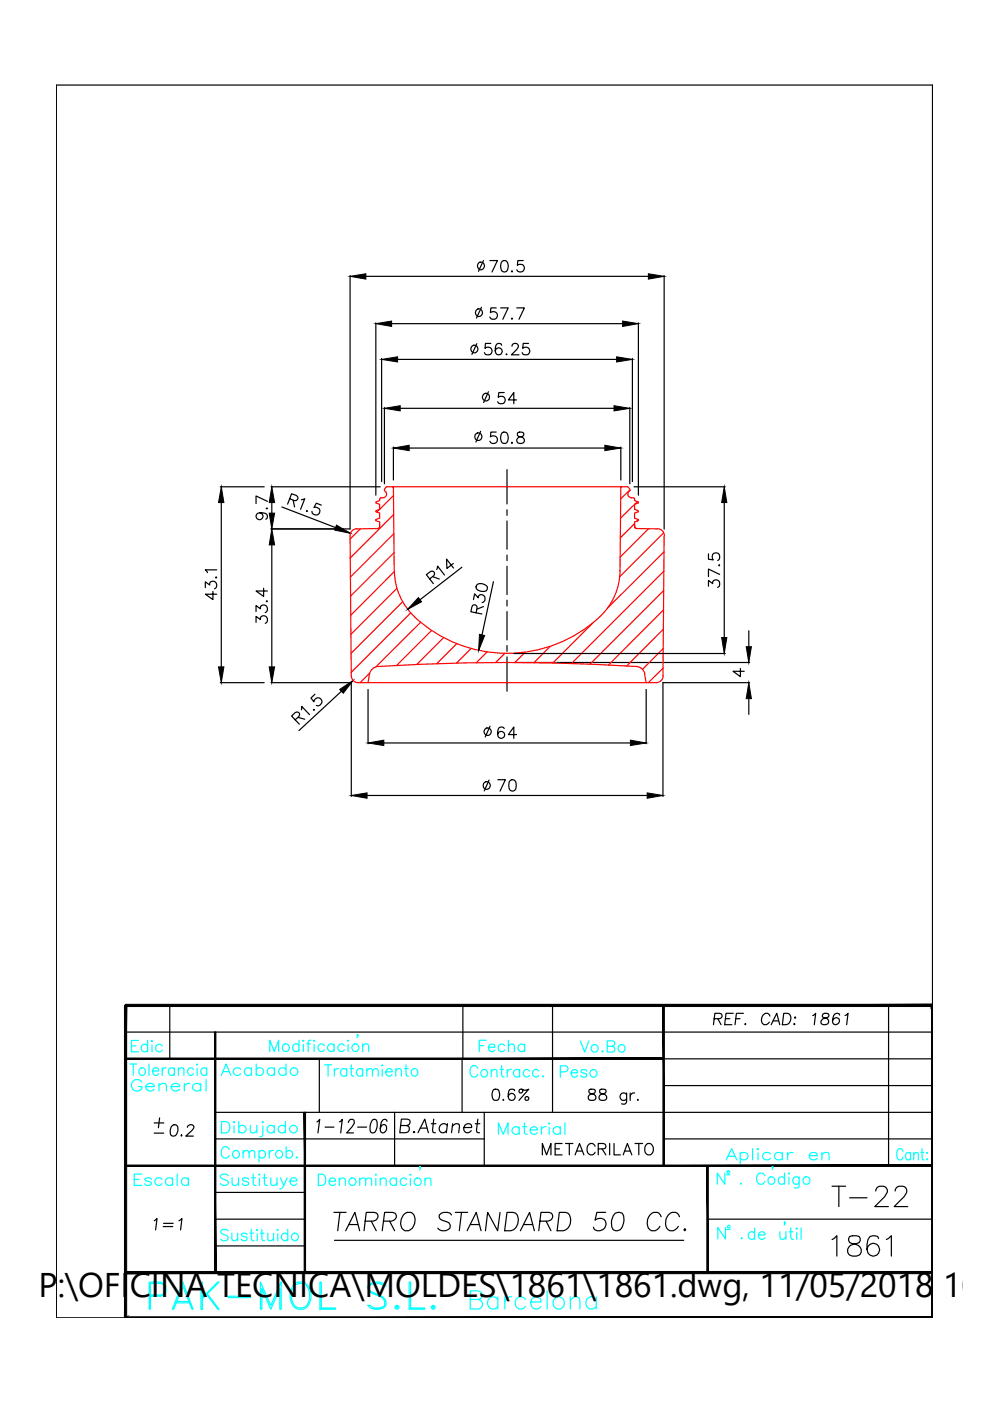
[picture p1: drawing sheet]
<svg xmlns="http://www.w3.org/2000/svg" width="210mm" height="297mm" viewBox="0 0 210 297" stroke-linecap="round" stroke-linejoin="round" font-family="sans-serif">
<defs><g id="words">
<text font-size="7.3" x="8.2" y="275">P:\OFICINA TECNICA\MOLDES\1861\1861.dwg, 11/05/2018 10:4</text>
</g></defs>
<!-- layer: 0 -->
<g fill="#000" stroke="#000" stroke-width=".21">
<path d="M74.2 58.6l3.4-.6v1.2zM137.5 58l3.3 .6-3.3 .6zM79.7 68.6l3.3-.5v1.1zM80.9 76.2l3.4-.6v1.2zM130.7 75.6l3.4 .6-3.4 .6zM132 68.1l3.4 .5-3.4 .6zM81.5 86.6l3.4-.6v1.1zM83.4 95l3.4-.6v1.1zM128.2 94.4l3.4 .6-3.4 .5zM130.2 86l3.3 .6-3.3 .5zM46.9 103.2l.6 3.4h-1.2zM57.6 112.1l.6 3.4h-1.1z"/>
<path d="M57.1 108.8h1.1l-.6 3.3zM57.6 103.2l.6 3.4h-1.1zM71.3 111.3l3 1.8-3.3-.7zM153.6 103.2l.5 3.4h-1.1zM88.7 126.7l.7 .9-3 1.6zM101.7 134.5l1.1 .2-1.3 3.2zM153 135.2h1.1l-.5 3.4zM158.2 137.1h1.1l-.5 3.4zM46.3 141.4h1.2l-.6 3.3zM57.1 141.4h1.1l-.6 3.3zM72 146.2l2.9-1.9-2.1 2.7zM78 157.5l3.4-.6v1.2z"/>
<path d="M133.7 156.9l3.3 .6-3.3 .6zM158.8 144.7l.5 3.4h-1.1zM74.5 168.7l3.3-.6v1.1zM137.2 168.1l3.4 .6-3.4 .5z"/>
<path d="M26.6 212.9v.5l171.1-.5zM26.6 213.4l171.1-.5-.2 .5zM197.7 212.9l-.2 .5z"/>
<path d="M197.7 213.1l-.2 .3 .2 45.1zM197.5 213.4l.2 45.1h-.2zM197.5 258.5l.2 20.9v-20.9zM197.5 258.5l.2 20.9-.2-.2zM26.6 279.4h171.1l-.2-.2zM26.6 279.4l.3-.2h170.6zM26.4 279.4l.5-.2zM26.9 213.1v66.1l-.5 .2zM26.4 213.1v66.3l.5-66.3z"/>
<path d="M26.6 224.3v.3l114.1-.3zM26.6 224.6l114.1-.3v.3z"/>
<path d="M140.6 213.1v34h.3zM140.6 213.1h.3v34z"/>
<path d="M26.6 247.3h171.1v-.3zM26.6 247h171.1l-171.1 .3z"/>
<path d="M26.6 269.6v.4l171.1-.4zM26.6 270l171.1-.4v.4z"/>
<path d="M45.5 218.8v51h.3zM45.5 218.8h.3v51z"/>
<path d="M64.5 235.8v34h.3zM64.5 235.8h.3v34z"/>
<path d="M149.9 247.1v22.7h.3zM149.9 247.1h.3v22.7z"/>
</g>
<g fill="none" stroke="#000" stroke-width=".25">
<path d="M12 18h185.7v261.4h-185.7zM74.2 58.4v53.8l-16.7-.1M77.6 58.6h59.9M103.9 55.2h1.6l-1.2 2.5M106.5 55.4a.75 .75 0 0 1 1.1 .3 1.94 1.94 0 0 1-.2 1.8 .75 .75 0 0 1-1.1-.3 1.91 1.91 0 0 1 .2-1.8zM108.6 57.4l-.2 .1 .2 .2v-.2M110.9 55.2h-1.1l-.1 1.1a.85 .85 0 0 1 1.3 0 .85 .85 0 0 1-.2 1.2 .85 .85 0 0 1-1.2-.3M140.8 58.4v53.8M79.7 68.5v36.5M80.9 76v26.1M83 68.6h49M84.3 76.2h46.4"/>
<path d="M104.1 72.8h-1.2l-.1 1.1a.85 .85 0 0 1 1.3 0 .85 .85 0 0 1-.2 1.2 .85 .85 0 0 1-1.2-.3M105.2 65.3h-1.1l-.1 1a.85 .85 0 0 1 1.3 0 .85 .85 0 0 1-.2 1.3 .85 .85 0 0 1-1.2-.4M106.1 65.3h1.7l-1.2 2.4M106.4 73.2a.65 .65 0 0 0-1.1-.3 1.92 1.92 0 0 0 0 2.2 .75 .75 0 0 0 1.1-.3 .75 .75 0 0 0-.5-1 .75 .75 0 0 0-.9 .6M107.4 75l-.1 .1h.2M108.6 67.4l-.2 .2 .2 .1v-.1M108.6 73.4v-.3a.73 .73 0 0 1 1.3 .2l-.3 .8-1.2 1.1h1.6M109.6 65.3h1.6l-1.2 2.4M112.1 72.8h-1.2l-.1 1.1a.85 .85 0 0 1 1.3 0 .85 .85 0 0 1-.2 1.2 .85 .85 0 0 1-1.2-.3M134.1 76v26.1M135.4 68.5v36.5M81.5 86.4v16.2"/>
<path d="M83.4 94.8v7M84.9 86.6h45.3M86.8 95h41.4M105.2 91.6h-1.1l-.1 1a.85 .85 0 0 1 1.3 0 .85 .85 0 0 1-.2 1.3 .85 .85 0 0 1-1.2-.3M106.5 91.7a.75 .75 0 0 1 1.1 .4 1.91 1.91 0 0 1-.2 1.8 .75 .75 0 0 1-1.1-.3 1.91 1.91 0 0 1 .2-1.9zM106.9 83.2h-1.1l-.2 1a.85 .85 0 0 1 1.3 0 .85 .85 0 0 1-.2 1.3 .85 .85 0 0 1-1.2-.3M107.5 99.6v7.2M108.6 93.8l-.2 .1 .2 .1v-.1M109.5 84.8h-1.7l1.1-1.6v2.4M109.8 91.7a.51 .51 0 0 0 .2 .8 .84 .84 0 0 1 1 .4 .84 .84 0 0 1-.1 1 .95 .95 0 0 1-1.3-.3 .97 .97 0 0 1 1.1-1.1 .48 .48 0 0 0 .2-.8l-.3-.1zM131.6 94.8v7M133.5 86.4v16.2"/>
<path d="M46.7 103.2h9.3M46.9 106.6v34.8M55.1 108.7a.74 .74 0 0 1 .6 1 .74 .74 0 0 1-1.1 .3 .74 .74 0 0 1 0-1.2 2.15 2.15 0 0 1 2 .3 .69 .69 0 0 1-.2 1M56.6 107.7l.1 .1-.1 .1-.2-.1M56.7 106.3l-2.4-1.1v1.6M57.5 103.2h23.1M57.6 106.6v2.2M57.6 115.5v25.9M59.7 107.5l14.6 5.6M61.4 105.7l1 .4a.69 .69 0 0 0 .8-.4l-.1-.4-.3-.3-1-.3-.8 2.2M62.2 106l.3 1.5M63.9 106l.7-.3-.9 2.3"/>
<path d="M65.1 108.2l-.1 .1 .2 .1M68.1 107.1l-1-.4-.5 .9a.85 .85 0 0 1 1.2 .4 .85 .85 0 0 1-.6 1.2 .85 .85 0 0 1-1.1-.8M96.1 119.5l-1.3 1-.1-2 1.5 1.9M107.5 108.1v1.2M107.5 110.4v6.1M107.5 117.7v1.2M134.4 103.2h19.4M150.2 117.4v1.2l1 .1a.85 .85 0 0 1 0-1.3 .85 .85 0 0 1 1.3 .2 .85 .85 0 0 1-.3 1.2M152.5 119.7v.3l-.1-.2M153.6 106.6v28.6M43.5 124.6v-1.2l1 .6a.77 .77 0 0 1 .8-.8 .77 .77 0 0 1 .6 1l-.1 .4-.3 .2M45.1 125.4v1.7l-1.6-1.1h2.4"/>
<path d="M45.8 122.3l.1 .1-.1 .2-.1-.2M45.9 120.8h-2.4l.5 .6M54.3 132v-1.3l.9 .7a.78 .78 0 0 1 .9-.9 .78 .78 0 0 1 .6 1.1l-.1 .4-.4 .2M54.3 129.7v-1.3l.9 .7a.77 .77 0 0 1 .9-.9 .77 .77 0 0 1 .6 1.1l-.1 .4-.4 .2M55.9 124.7v1.7l-1.6-1.1h2.4M56.6 127.4l.1 .1-.1 .1-.2-.1M91.1 122.7l.8-.6a.62 .62 0 0 0 .1-.9l-.4-.1-.4 .1-.8 .6 1.5 1.9M91.8 122.3l1.3 .5M92.6 120.7l.2-.7 1.4 1.9M97.9 120.3l-11.5 8.9M100.4 127.1l.2-1.2 .8 .8a.78 .78 0 0 1 1.1-.6 .78 .78 0 0 1 .3 1.2l-.6 .5M100.9 129.9l.2-1a.59 .59 0 0 0-.8-.6l-.3 .4-.2 1 2.4 .5"/>
<path d="M101.2 123.9a1.74 1.74 0 0 1 2.1 .5 .75 .75 0 0 1-.6 1 2.01 2.01 0 0 1-1.7-.6v-.6zM102.5 128.6l-1.4 .6M104.6 123.3l-3.1 14.6M107.5 120.1v6M107.5 127.3v1.2M107.5 129.7v6M107.5 136.9v1.2M107.5 139.3v7.3M108.9 138.6h44.9M150.2 124.3v-1.2l.9 .6a.77 .77 0 0 1 .9-.8 .77 .77 0 0 1 .6 1.1l-.1 .3-.3 .2M152.6 121.8l-2.4-1.1v1.6M158.8 133.7v3.4"/>
<path d="M46.7 144.7h9.3M57.5 144.7h17v24.2M62.6 152.6l.9-1a.51 .51 0 0 0-.6-.6l-1.1 .8 1.7 1.7M63.2 152.1l1.4 .4M63.9 150.5l.1-.7 1.6 1.7M66.5 150.4v.2l.1-.1M66.8 147.2l-.9 .8 .7 .8a.84 .84 0 0 1 .9-.8 .84 .84 0 0 1 .7 1 .84 .84 0 0 1-1.1 .6M74.9 144.3l-11.5 10.6M78 146.2v11.5M81.4 157.5h52.3M106.9 154.5a.7 .7 0 0 0-.7-.4 .7 .7 0 0 0-.6 .5 1.4 1.4 0 0 0 .6 1.9 .75 .75 0 0 0 .8-.6 .75 .75 0 0 0-.7-.9 .75 .75 0 0 0-.8 .7M108.9 140.5h50"/>
<path d="M109.5 155.7h-1.7l1.1-1.6v2.4M137 146.2v11.5M157 141.7v1.8l-1.6-1.2h2.4M158.8 148.1v3.4M158.9 144.7h-18.3v24.2M77.8 168.7h59.4M105.6 165.3h1.6l-1.2 2.4M108.2 165.4a.77 .77 0 0 1 1.2 .4 2.14 2.14 0 0 1-.3 1.8 .77 .77 0 0 1-1.1-.3 2.09 2.09 0 0 1 .2-1.9zM26.6 218.8h171.1M36 213.1v11.4M45.6 218.8v51M98.1 213.1v11.4"/>
<path d="M117.2 213.1v22.7M140.7 213.1v34M151.4 216h1.1a.61 .61 0 0 0 .5-.9l-.4-.3h-1l-.3 2.5M152.2 216l.7 1.3M153.8 216h.9M155.5 214.8h-1.6l-.3 2.5h1.6M156 216h.9M157.6 214.8h-1.5l-.3 2.5M157.9 217.1h.2l-.1 .2zM163.3 215.4a.82 .82 0 0 0-.9-.6 .82 .82 0 0 0-.8 .6 1.1 1.1 0 0 0-.1 1.2 1.1 1.1 0 0 0 .9 .7l.7-.6M163.5 217.3l1.2-2.5 .6 2.5M163.9 216.5h1.2"/>
<path d="M166.2 214.8h.8a1.28 1.28 0 0 1 .7 1.4 1.28 1.28 0 0 1-1 1.1h-.8zM168.3 217.1h.2l-.1 .2zM168.5 215.8l.1-.2 .1 .2-.1 .1zM172.3 215.3l.6-.5-.3 2.5M174.5 215l-.2 .4a1.09 1.09 0 0 0 1.1 .6 .76 .76 0 0 1 .2 1 .76 .76 0 0 1-1 .3l-.5-.3a1.03 1.03 0 0 1 1.2-1.2 .5 .5 0 0 0 .4-.8l-.4-.2zM178 215.2l-.1-.2a.81 .81 0 0 0-1.1 .3 1.67 1.67 0 0 0 0 1.8 .74 .74 0 0 0 1.2-.4 .74 .74 0 0 0-1.1-.8l-.4 .6M179.2 215.3l.6-.5-.3 2.5M188.4 213.1v34M197.7 213.1h-171.1v66.3M26.6 224.5h171.1M32.7 238.1h2M33.8 237l-.2 2.1"/>
<path d="M36.6 238.6a.71 .71 0 0 1 1.1 .3 1.39 1.39 0 0 1-1.1 2l-.3-.2a1.89 1.89 0 0 1 .3-2.1zM39.7 239v-.1a.79 .79 0 0 1 1.3-.2 .86 .86 0 0 1-.3 1l-1.3 1.2h1.6M45.6 235.8h152.1M64.7 235.8v34M67.2 237.9l.6-.6-.4 2.9M67.7 224.5v11.3M68.9 239h1.9M72 237.9l.6-.6-.4 2.9M73.8 238l.3-.6 .7-.1a.93 .93 0 0 1-.1 1.5l-1.2 1.4h1.4M75.8 239h1.9M79 237.4l.5-.1a1.33 1.33 0 0 1 .4 1.7l-.4 1.1-.6 .1a1.26 1.26 0 0 1-.4-1.7zM82.1 237.7l-.1-.3-.5-.1a1.77 1.77 0 0 0-.9 2l.2 .8a.86 .86 0 0 0 1.1-.6 .86 .86 0 0 0-.6-1.1l-.3 .1-.4 .8"/>
<path d="M83.7 235.8v11.3M84.9 238.6h1.3a.76 .76 0 0 0 .7-1l-.6-.3h-1.2l-.3 2.9h1.2a.77 .77 0 0 0 .8-.7 .77 .77 0 0 0-.6-.9M89.1 239.2h1.4M91.5 238.3h.9M92 237.3l-.3 2.3 .1 .4 .5 .2M94.8 238.6a.95 .95 0 0 0-1.6 .2 .95 .95 0 0 0 .9 1.4l.6-.5M94.9 238.3l-.3 1.9M95.9 238.8l.8-.5 .6 .1v1.8M96 238.3l-.3 1.9M98 224.5v11.3M98.4 239.1h1.6a.63 .63 0 0 0-.5-.8 .97 .97 0 0 0-1.1 .8 .97 .97 0 0 0 .9 1.1l.6-.5M100.8 238.3h.9"/>
<path d="M101.3 237.3l-.3 2.3 .1 .4 .6 .2M102.7 235.8v11.3M140.7 230.2h57M26.6 247.1h171.1M32.7 258.8l.6-.4-.3 2.4M32.7 240.2h2M34.7 259.4h2M37.9 258.8l.7-.4-.3 2.4M38.4 240.7l.1-.1 .1 .1-.1 .2zM45.6 252.8h19.1M45.6 258.5h19.1M45.6 241.5h57.1"/>
<path d="M70.8 257h2.6M72.1 257l-.5 3.9M74 259.6h1.8M77.4 258.9h1.7a1.07 1.07 0 0 0 .9-1.5l-.1-.2-.6-.2h-1.6l-.5 3.9M78.7 258.9l1.1 2M81.3 258.9h1.7a1.07 1.07 0 0 0 .9-1.5l-.2-.2-.5-.2h-1.7l-.5 3.9M82.6 258.9l1.1 2M85.5 257.6a1.37 1.37 0 0 1 1.6-.5 1.37 1.37 0 0 1 .9 1.4 2.03 2.03 0 0 1-2.1 2.4 2.14 2.14 0 0 1-.4-3.3zM87.6 240l.2-.1 .1 .1-.1 .2zM88.6 240.2l1.5-2.9 .7 2.9M95.7 257.6a1.67 1.67 0 0 0-2.6 0 .86 .86 0 0 0 .6 1.1l1.5 .5 .3 .6a1.36 1.36 0 0 1-1.8 1.1l-.9-.5M96.5 257h2.7"/>
<path d="M97.8 257l-.4 3.9M99.8 259.6h1.8M106 257l-.5 3.9-2.1-3.9-.5 3.9M107.5 257h1.3a1.37 1.37 0 0 1 1.1 1.5 2.24 2.24 0 0 1-2.9 2.4zM111.1 259.6h1.8M114.5 258.9h1.6a1.08 1.08 0 0 0 1.1-1.1l-.3-.6-.5-.2h-1.7l-.5 3.9M115.8 258.9l1 2M118.6 257h1.3a1.39 1.39 0 0 1 1.1 1.5 2.24 2.24 0 0 1-1.6 2.4h-1.3zM128.4 257h-1.9l-.3 1.7a1.36 1.36 0 0 1 2.2 .3 1.36 1.36 0 0 1-1.2 1.9 1.01 1.01 0 0 1-1.4-.7M130.4 257.2a1.2 1.2 0 0 1 1.8 .6 3.5 3.5 0 0 1-.7 2.9 1.13 1.13 0 0 1-1.8-.5 3.2 3.2 0 0 1 .7-3zM140.2 258l-.5-.8a1.68 1.68 0 0 0-2.4 1.3 2.02 2.02 0 0 0 .8 2.4 1.63 1.63 0 0 0 1.8-.9M140.7 241.5h57"/>
<path d="M144.1 258l-.2-.4a1.4 1.4 0 0 0-2.5 .4 1.99 1.99 0 0 0 .6 2.9 1.71 1.71 0 0 0 1.8-.9M150 258.5h47.7M150 247.1v22.7M26.6 269.8h171.1M34.6 260.1h2M45.6 264.2h19.1M70.9 263h74.1M73.3 260.9l1.9-3.9 1.1 3.9M99 260.9l2-3.9 1 3.9M110.3 260.9l2-3.9 1 3.9M145 260.7l.2-.1 .2 .1-.2 .2z"/>
</g>
<g fill="none" stroke="#0ff" stroke-width=".25">
<path d="M75.9 219.5h-.2l.1-.2 .1 .2-.2 .5M27.5 225.6h1.5M27.9 221.7h.9M28.3 225.6v2.4M29.4 220.6h-1.5v2.4h1.5M29.8 226.5a.76 .76 0 0 1 1 .7 .76 .76 0 0 1-1 .7 .88 .88 0 0 1 0-1.4zM30.1 229.4a1.2 1.2 0 0 0-1.8-.2 1.2 1.2 0 0 0 0 1.8 1.2 1.2 0 0 0 1.8-.3v-.3h-.7M30.9 230.4h1.8a.87 .87 0 0 0-1.2-.7 .87 .87 0 0 0-.4 1.3 1.08 1.08 0 0 0 1.6 0M31.3 221.7a.76 .76 0 0 0-1.1-.1 .76 .76 0 0 0 0 1.2 .76 .76 0 0 0 1.1-.1M31.3 220.6v2.4M31.6 225.6v2.4M32.1 220.7l.1-.1 .1 .1-.1 .2z"/>
<path d="M32.2 221.5v1.5M32.4 227.1h1.2a.66 .66 0 0 0-.7-.7 .66 .66 0 0 0-.5 .9 .67 .67 0 0 0 .4 .7 .67 .67 0 0 0 .8-.4M33.7 230.2a1.09 1.09 0 0 1 1.5-.4l.1 1.5M33.7 229.7v1.6M34.4 221.7a.78 .78 0 0 0-1.2-.1 .78 .78 0 0 0 0 1.2 .78 .78 0 0 0 1.2-.1M34.4 226.4v1.6M35.2 226.4a.7 .7 0 0 0-.8 .7M36.3 230.4h1.8a.87 .87 0 0 0-1.2-.7 .87 .87 0 0 0-.4 1.3 1.08 1.08 0 0 0 1.6 0M37 226.7a.78 .78 0 0 0-1.4 .3 .78 .78 0 0 0 .9 1l.5-.4M37 226.4v1.6M37.8 226.9l.6-.5 .5 .1 .1 1.5M37.8 226.4v1.6"/>
<path d="M39.1 229.7v1.6M40.2 229.7a.98 .98 0 0 0-1.1 .7M41 226.7a.77 .77 0 0 0-1.3 .3 .77 .77 0 0 0 .9 1l.4-.4M41.8 225.6l.1 .1-.1 .1zM41.8 226.5v1.5M42.6 230a.93 .93 0 0 0-1.3-.2 .93 .93 0 0 0-.3 1.2 1.08 1.08 0 0 0 1.6 0M42.6 229.7v1.6M43.7 228.9v2.4M43.8 226.7a.77 .77 0 0 0-1.3 .3 .77 .77 0 0 0 .9 1l.4-.4M43.8 226.4v1.6M46.9 228l1-2.4 1.1 2.4M47 237.8h.9a1.25 1.25 0 0 1 .9 1.2 1.25 1.25 0 0 1-.9 1.2h-.9z"/>
<path d="M47.3 227.2h1.3M49.6 237.8l.2 .1-.2 .1-.1-.1zM49.6 238.7v1.5M50.6 238.9a.84 .84 0 0 1 1.3-.1 .84 .84 0 0 1 0 1.2 .84 .84 0 0 1-1.3-.1M50.6 237.8v2.4M51 226.7a.85 .85 0 0 0-1.2-.2 .85 .85 0 0 0 0 1.3 .85 .85 0 0 0 1.2-.2M53.1 238.6l.1 1.5a.89 .89 0 0 0 1.3-.4M53.3 226.7a.83 .83 0 0 0-1.2-.1 .83 .83 0 0 0 0 1.2 .83 .83 0 0 0 1.2-.2M53.3 226.4v1.6M54.3 226.7a.85 .85 0 0 1 1.3-.2 .85 .85 0 0 1 0 1.3 .85 .85 0 0 1-1.3-.2M54.3 225.6v2.4M54.5 238.6v1.6"/>
<path d="M55.7 237.8l.2 .1-.2 .1-.1-.1zM55.7 238.7v1.8l-.1 .4-.5 .1M57.2 222.9v-2.3l.9 2.3 1-2.3v2.3M58.1 238.9a.84 .84 0 0 0-1.2-.1 .84 .84 0 0 0 0 1.2 .84 .84 0 0 0 1.2-.1M58.1 238.6v1.6M58.2 226.7a.83 .83 0 0 0-1.3-.1 .83 .83 0 0 0 0 1.2 .83 .83 0 0 0 1.3-.2M58.2 226.4v1.6M60.5 238.9a.84 .84 0 0 0-1.2-.1 .84 .84 0 0 0 0 1.2 .84 .84 0 0 0 1.2-.1M60.5 237.8v2.4M60.6 226.7a.85 .85 0 0 0-1.2-.2 .85 .85 0 0 0 0 1.3 .85 .85 0 0 0 1.2-.2M60.6 225.6v2.4M63.4 221.7a.78 .78 0 0 0-1.4 .2 .78 .78 0 0 0 1 1l.4-.3"/>
<path d="M63.4 220.6v2.3M64.2 220.6h.2l-.1 .2zM64.3 221.4v1.5M65 221.3h.8M65.9 220.6h-.4l-.2 .4v1.9M66.5 220.6h.2l-.1 .2zM66.6 221.4v1.5M68.8 221.7a.77 .77 0 0 0-1.4 .2 .77 .77 0 0 0 .9 1l.5-.3M68.8 225.8h1.5M69.6 225.8v2.4M70.8 221.7a.77 .77 0 0 0-1.1-.1 .77 .77 0 0 0 0 1.1 .77 .77 0 0 0 1.1-.1M70.8 221.3v1.6"/>
<path d="M70.9 226.6v1.6M71.8 226.6a.78 .78 0 0 0-.9 .6M73 221.7a.78 .78 0 0 0-1.4 .2 .78 .78 0 0 0 .9 1l.5-.3M73.5 226.9a.74 .74 0 0 0-1.1-.1 .74 .74 0 0 0 0 1.1 .74 .74 0 0 0 1.1-.1M73.5 226.6v1.6M73.7 220.6h.2l-.1 .2zM73.8 221.4v1.5M74.2 226.6h.7M74.5 225.8v1.9l.1 .3 .4 .2M76.9 226.9a.74 .74 0 0 0-1.1-.1 .74 .74 0 0 0 0 1.1 .74 .74 0 0 0 1.1-.1M76.9 221.8l.5-.5 .6 .1 .2 1.5M76.9 221.3v1.6"/>
<path d="M76.9 226.6v1.6M77.8 227l.5-.4 .6 .1 .1 1.5M77.8 226.6v1.6M79 227l.5-.4 .6 .1 .1 1.5M81 225.8l.2 .1-.2 .1zM81 226.7v1.5M81.8 227.2h1.4a.7 .7 0 0 0-.8-.7 .7 .7 0 0 0-.6 1 .73 .73 0 0 0 .5 .7 .73 .73 0 0 0 .9-.4M83.9 227l.6-.4 .5 .1 .1 1.5M83.9 226.6v1.6M85.8 226.6h.7M86.1 225.8v1.9l.1 .3 .4 .2M101.3 226.5a.84 .84 0 0 0-1-.6 .84 .84 0 0 0-.6 1 1.01 1.01 0 0 0 .2 1.1 1.01 1.01 0 0 0 1.1 .2l.3-.4"/>
<path d="M101.6 221.7h.9M103.1 220.6h-1.5v2.4M103.6 222h1.3a.54 .54 0 0 0-.4-.6 .78 .78 0 0 0-.9 1 .78 .78 0 0 0 1.3 .2M104.2 227.2l.5-.5 .6 .2 .1 1.4M104.2 226.7v1.6M106 226.7h.8M106.4 225.9v2v.3l.5 .1M107 221.7a.76 .76 0 0 0-1.1-.1 .76 .76 0 0 0 0 1.1 .76 .76 0 0 0 1.1-.1M107.5 226.7v1.6M107.8 221.8l.5-.4 .6 .1 .2 1.5M107.8 220.6v2.4M108.4 226.7a.78 .78 0 0 0-.9 .7"/>
<path d="M110.1 239.2a.84 .84 0 0 0-1.3-.1 .84 .84 0 0 0 0 1.2 .84 .84 0 0 0 1.3-.1M110.1 238.9v1.6M110.2 227.1a.74 .74 0 0 0-1.1-.1 .74 .74 0 0 0 0 1.1 .74 .74 0 0 0 1.1-.1M110.2 226.7v1.6M110.8 238.9h.9M111.2 238.1v1.9l.1 .4 .5 .1M111.2 221.7a.78 .78 0 0 0-1.1-.1 .78 .78 0 0 0 0 1.1 .78 .78 0 0 0 1.1-.1M111.2 221.4v1.6M112.3 227.1a.74 .74 0 0 0-1.1-.1 .74 .74 0 0 0 0 1.1 .74 .74 0 0 0 1.1-.1M112.4 239.6h1.5a.81 .81 0 0 0-1.1-.6 .81 .81 0 0 0-.3 1.2 .81 .81 0 0 0 1.2 .2l.2-.2M114.2 227.1a.74 .74 0 0 0-1.1-.1 .74 .74 0 0 0 0 1.1 .74 .74 0 0 0 1.1-.1M114.8 238.9v1.6"/>
<path d="M115 228.2h.2l-.1 .1zM115.8 238.9a.88 .88 0 0 0-1 .7M116.4 238.1l.2 .1-.2 .1-.1-.1zM116.4 239v1.5M118.8 227.2h1a.64 .64 0 0 0 .6-.6 .64 .64 0 0 0-.6-.6h-1v2.4M118.8 239.2a.84 .84 0 0 0-1.2-.1 .84 .84 0 0 0 0 1.2 .84 .84 0 0 0 1.2-.1M118.8 238.9v1.6M119.8 238.1v2.4M121.1 227.5h1.3a.54 .54 0 0 0-.4-.7 .79 .79 0 0 0-.9 .9 .79 .79 0 0 0 1.1 .6l.2-.3M123 220.7l1 2.4 .9-2.4M124.4 227.1l-.1-.2a.82 .82 0 0 0-1.1 .2 1.26 1.26 0 0 0 1.1 .6l.1 .3a.67 .67 0 0 1-.6 .4 .67 .67 0 0 1-.6-.4M127.6 223l.1-.2 .2 .2z"/>
<path d="M128.7 221.8h1.1a.65 .65 0 0 0 .6-.7l-.3-.3-1.4-.1v2.4h1.1a.61 .61 0 0 0 .6-.7 .61 .61 0 0 0-.6-.6M28.5 250.1h1M30.1 248.9h-1.6v2.4h1.6M32.1 250.1a.86 .86 0 0 0-1.4 0 1.46 1.46 0 0 0 1.3 .5l.1 .4a.81 .81 0 0 1-1.4 0M34.3 250.1a.83 .83 0 0 0-1.2-.2 .83 .83 0 0 0 0 1.2 .83 .83 0 0 0 1.2-.1M36.6 250.1a.83 .83 0 0 0-1.3-.2 .83 .83 0 0 0 0 1.2 .83 .83 0 0 0 1.3-.1M36.6 249.7v1.6M37.6 248.9v2.4M39.9 250.1a.81 .81 0 0 0-1.2-.2 .81 .81 0 0 0 0 1.2 .81 .81 0 0 0 1.2-.1M39.9 249.7v1.6M48.4 249.3a.99 .99 0 0 0-1.7 .2 1.57 1.57 0 0 0 1.4 .8l.3 .3v.4a1.09 1.09 0 0 1-1.7 0M48.6 243.7a.87 .87 0 0 0-1-.6 .87 .87 0 0 0-.7 1 1.09 1.09 0 0 0 1.2 1.4l.5-.5"/>
<path d="M49.2 249.7l.1 1.5 .7 .1 .6-.4M50.6 249.7v1.6M51.5 244.4l.6-.5 .6 .2 .1 1.4M51.5 243.9v1.6M52.7 250.1a.97 .97 0 0 0-1.2-.3l-.1 .3a1.27 1.27 0 0 0 1.2 .5l.1 .4a.74 .74 0 0 1-1.3 0M52.8 244.4l.6-.5 .5 .2 .1 1.4M53.3 249.7h.9M53.7 248.9v2l.1 .3 .5 .1M54.9 244.3a.76 .76 0 0 1 1.1-.1 .76 .76 0 0 1 0 1.1 .76 .76 0 0 1-1.1-.1M54.9 243.9v2.4M55 248.9l.1 .1-.1 .1-.1-.1zM55 249.8v1.5"/>
<path d="M55.7 249.7h.9M56.1 248.9v2l.1 .3 .5 .1M57.1 243.9v1.6M57.4 249.7l.1 1.5 .6 .1 .6-.4M58 243.9a.78 .78 0 0 0-.9 .7M58.7 249.7v1.6M59.5 249.7l.7 1.6 .7-1.6M60.2 251.3l-.5 .7-.4 .1M60.7 244.3a.76 .76 0 0 1 1.1-.1 .76 .76 0 0 1 0 1.1 .76 .76 0 0 1-1.1-.1M60.7 243.1v2.4M61.5 250.4h1.4a.61 .61 0 0 0-.4-.7 .8 .8 0 0 0-1 1.1 .8 .8 0 0 0 1.4 .2M62.8 245.4h.2v.1z"/>
<path d="M67.5 249h.8a1.25 1.25 0 0 1 .5 2l-.2 .2-1.1 .1zM69.8 250.4h1.3a.7 .7 0 0 0-.8-.7 .7 .7 0 0 0-.5 1 .73 .73 0 0 0 .5 .6 .73 .73 0 0 0 .8-.3M71.9 250.2a.83 .83 0 0 1 1.2-.3l.1 1.4M71.9 249.8v1.5M76.3 250.2l.5-.4 .6 .1 .1 1.4M76.3 249.8v1.5M77.5 250.2a.85 .85 0 0 1 1.2-.3l.1 1.4M79.7 249h.1l-.1 .2zM79.7 249.9v1.4M80.6 250.2a.85 .85 0 0 1 1.2-.3l.1 1.4M80.6 249.8v1.5M84 250.1a.75 .75 0 0 0-1.1-.1 .75 .75 0 0 0 0 1.1 .75 .75 0 0 0 1.1-.1"/>
<path d="M84 249.8v1.5M86.2 250.1a.75 .75 0 0 0-1.1-.1 .75 .75 0 0 0 0 1.1 .75 .75 0 0 0 1.1-.1M87 249h.1l-.1 .2zM87 249.9v1.4M89.2 247.4l-.2 .2-.1-.2h.3l-.3 .6M90.1 250.2a.85 .85 0 0 1 1.1-.3l.2 1.4M90.1 249.8v1.5M105.7 240.5v-2.4l1 2.4 1-2.4v2.4M153.7 248.7v2.4l-1.6-2.4v2.4M154 245.9l1.1-2.4 1.1 2.4M154 249.1h.7M154.4 245.2h1.4"/>
<path d="M156.9 244.7a.89 .89 0 0 1 1.4-.2 .89 .89 0 0 1 0 1.3 .89 .89 0 0 1-1.4-.2M156.9 244.3v2.4M157 251l.1-.1 .1 .1zM159.6 243.5v2.4M160.5 243.6h.3l-.1 .2zM160.7 244.4v1.5M162.2 249.3a.9 .9 0 0 0-1.1-.6 .9 .9 0 0 0-.7 .9 1.06 1.06 0 0 0 .2 1.1 1.06 1.06 0 0 0 1.2 .3l.4-.5M163.3 244.7a.89 .89 0 0 0-1.3-.2 .89 .89 0 0 0 0 1.3 .89 .89 0 0 0 1.3-.2M163.9 247.4h-.2l.1-.1 .1 .1-.2 .6M165.9 244.7a.86 .86 0 0 0-1.1-.4 .86 .86 0 0 0-.5 1.1 .86 .86 0 0 0 1 .5l.6-.3M165.9 244.3v1.6M166.3 249.9a.75 .75 0 0 0-1.1-.2 .75 .75 0 0 0 0 1.2 .75 .75 0 0 0 1.1-.2"/>
<path d="M166.3 248.7v2.4M166.5 259.2l-.2 .1v-.3a.47 .47 0 0 1 0 .8M167 244.3v1.6M167.1 248.8h.3l-.1 .1zM167.3 249.6v1.5M168.1 244.3a.9 .9 0 0 0-1.1 .7M169.4 249.5l-.1 2.2a.73 .73 0 0 1-.9 .1M169.4 249.9a.75 .75 0 0 0-1.1-.2 .75 .75 0 0 0 0 1.2 .75 .75 0 0 0 1.1-.2M171.6 245h1.7a.82 .82 0 0 0-1-.7 .82 .82 0 0 0-.6 1 .82 .82 0 0 0 1 .6l.6-.3M174.3 244.8a1.15 1.15 0 0 1 1.4-.4l.1 1.5M174.3 244.3v1.6M191.4 244.1l-.2-.5-.6-.1a1.58 1.58 0 0 0 0 2.4l.6-.1 .2-.4"/>
<path d="M193.1 244.7a.51 .51 0 0 0-.5-.4 .51 .51 0 0 0-.5 .4 .73 .73 0 0 0 0 .9 .73 .73 0 0 0 .8 .2l.2-.2M193.1 244.3v1.6M193.7 244.8l.5-.5 .4 .1 .1 1.5M193.7 244.3v1.6M195.3 244.3h.5M195.5 243.5v2l.1 .3 .3 .1M196.5 244.4h.2l-.1 .2zM196.6 245.7v.2zM31.9 274.6h2.2l.5-.3 .3-.5v-.9l-.3-.5-.5-.3h-2.2v5.5h-.3v-5.8h2.5a1.56 1.56 0 0 1 1.1 1.5 1.56 1.56 0 0 1-1.1 1.5h-2.2M37.1 276.2h3.3M37.4 275.9h2.7M38.7 271.8l2.3 5.8h-.3l-2-4.9-1.9 4.9h-.3z"/>
<path d="M42.6 271.8h.3v5.8h-.3zM42.9 275.1l3.3-3.3h.3l-3.6 3.6M43.7 274.3l2.5 3.3h.3l-2.5-3.3M48.4 261a.88 .88 0 0 0-.9-.4 .88 .88 0 0 0-.7 .6l.2 .4 .9 .3a.65 .65 0 0 1 .5 .8 1.02 1.02 0 0 1-1.6 0M48.4 274.8h4.6v.3h-4.6zM49.2 261.5v1.4l.6 .2 .6-.5M50.4 261.5v1.6M52.4 261.8a.7 .7 0 0 0-1.2 0 1.26 1.26 0 0 0 1.1 .5l.1 .4a.7 .7 0 0 1-1.2 0M53 261.5h.7M53.3 260.6v2l.1 .3 .5 .2M54.5 260.6v.3l-.1-.1zM54.5 261.6v1.5"/>
<path d="M55.2 261.5h.8M55.2 271.8l2.2 5 2.2-5v5.8h-.3v-4.4l-1.9 4.4-1.9-4.4v4.4h-.3zM55.5 260.6v2l.1 .3 .5 .2M56.8 261.5l.1 1.4 .5 .2 .6-.5M58 261.5v1.6M58.8 260.8l.1-.2 .1 .2zM58.9 261.6v1.5M61 261.8a.76 .76 0 0 0-1.1-.1 .76 .76 0 0 0 0 1.1 .76 .76 0 0 0 1.1-.1M61 260.6v2.5M62.6 272.1a1.93 1.93 0 0 1 3 1.1 3.2 3.2 0 0 1-1.3 4.4 1.98 1.98 0 0 1-2.5-1.4 3.4 3.4 0 0 1 .8-4.1zM62.6 272.4a1.98 1.98 0 0 1 3 1.6v1.4a1.91 1.91 0 0 1-1.9 1.9 1.91 1.91 0 0 1-1.9-1.9v-1.4l.3-.8zM67.8 271.8h.3v5.5h3v.3h-3.3z"/>
<path d="M78 272.7a2.49 2.49 0 0 1 3.8 0h-.5a2.04 2.04 0 0 0-3 0v.5l.2 .6a7.4 7.4 0 0 1 3 1.6l.3 .5v.9a2.59 2.59 0 0 1-3.8 0h.5a2.01 2.01 0 0 0 3 0 1.54 1.54 0 0 0-1.1-2l-1.3-.5a1.53 1.53 0 0 1-1.1-1.6zM83.7 277l.3-.2h.3l.3 .2v.3l-.3 .3h-.3l-.3-.3zM84 277h.3v.3h-.3zM86.8 271.8h.3v5.5h3v.3h-3.3zM91.5 277l.2-.2h.3l.3 .2v.3l-.3 .3h-.3l-.2-.3zM91.7 277h.3v.3h-.3zM99.7 275.5h1.7l.5-.2a.85 .85 0 0 0 0-1.4l-.5-.2h-1.7v3.8h1.7a1.02 1.02 0 0 0 .9-1 1.02 1.02 0 0 0-.9-1M105.6 275.5a1.27 1.27 0 0 0-2.2 .4 1.27 1.27 0 0 0 1.4 1.6l.8-.5M105.6 275v2.5M107 275v2.5M108.5 275a1.28 1.28 0 0 0-1.5 1.1M111.4 275.5a1.28 1.28 0 0 0-2.2 .3 1.28 1.28 0 0 0 1.5 1.7l.7-.5"/>
<path d="M112.5 276.1h2.2a1.08 1.08 0 0 0-1.1-1.2 1.08 1.08 0 0 0-1.1 1.2 1.19 1.19 0 0 0 .7 1.4 1.19 1.19 0 0 0 1.5-.5M116 273.7v3.8M120.9 275.7l.9-.7h.6l.3 .2 .3 .5v1.8M120.9 275v2.5M126.4 275.5a1.28 1.28 0 0 0-2.2 .4 1.28 1.28 0 0 0 1.5 1.6l.7-.5M126.4 275v2.5M153.8 260.3v2.4l-1.6-2.4v2.4M154.1 260.6h.7M157.2 262.4l.2 .2-.2 .1zM160 261.5a.76 .76 0 0 0-1.1-.1 .76 .76 0 0 0 0 1.1 .76 .76 0 0 0 1.1-.1M160 260.4v2.4M160.8 261.8h1.4a.75 .75 0 0 0-1.1-.6 .75 .75 0 0 0-.2 1.2 .74 .74 0 0 0 1.3 0"/>
<path d="M165.4 261.2l.1 1.4 .6 .2 .5-.5M166.6 261.2v1.6M167.3 261.2h.8M167.7 260.4v1.9l.1 .3 .4 .2M168.8 260.5l.1-.1 .2 .1-.2 .1zM168.9 261.3v1.5M169.9 260.4v2.4"/>
<circle cx="60.6" cy="222.1" r=".8"/>
<circle cx="62.2" cy="239.4" r=".83"/>
<circle cx="62.3" cy="227.2" r=".82"/>
<circle cx="75.3" cy="222.1" r=".79"/>
<circle cx="87.9" cy="227.3" r=".78"/>
<circle cx="102.7" cy="227.5" r=".78"/>
<circle cx="125.8" cy="227.5" r=".78"/>
<circle cx="126.1" cy="222.3" r=".78"/>
<circle cx="131.8" cy="222.3" r=".78"/>
<circle cx="50" cy="244.7" r=".79"/>
<circle cx="59.2" cy="244.7" r=".79"/>
<circle cx="74.7" cy="250.5" r=".78"/>
<circle cx="88.6" cy="250.5" r=".78"/>
<circle cx="154.4" cy="248.5" r=".28"/>
<circle cx="163.5" cy="250.3" r=".78"/>
<circle cx="171" cy="250.3" r=".78"/>
<circle cx="62.5" cy="262.2" r=".79"/>
<circle cx="118.5" cy="276.2" r="1.28"/>
<circle cx="154.5" cy="260.1" r=".28"/>
</g>
<!-- layer: COTAS -->
<g fill="none" stroke="#000" stroke-width=".25">
<path d="M102.5 55.2l-1.1 2.3M101.1 72.9l-1.1 2.2M102.1 65.2l-1.1 2.2M101.9 91.4l-1 2.3M103.6 83.1l-1.1 2.2M103.9 154l-1 2.3M103.7 165.4l-1 2.3M104.7 231a.83 .83 0 0 1 1.1 .4 2.01 2.01 0 0 1-.2 1.8 .83 .83 0 0 1-1.1-.3 2.01 2.01 0 0 1 .2-1.9zM106.7 233.1l-.1 .1h.2M109.1 231.3a.67 .67 0 0 0-.6-.4 .67 .67 0 0 0-.6 .5 1.79 1.79 0 0 0 .2 1.8 .75 .75 0 0 0 1.1-.3 .75 .75 0 0 0-.5-1 .75 .75 0 0 0-.9 .6M110.6 230.9l.2 .2a.49 .49 0 0 1-.5 .6l-.3-.4a.51 .51 0 0 1 .8-.3 1.26 1.26 0 0 0 1.3-.1l-2.1 2.4M111.4 232.6l.5-.1 .2 .2-.1 .5-.5 .1-.2-.2z"/>
<path d="M124.9 231a.51 .51 0 0 0 .3 .8 1.02 1.02 0 0 1 1.1 1.1 .85 .85 0 0 1-.9 .4 .85 .85 0 0 1-.7-.8 1.43 1.43 0 0 1 1.4-.8l.1-.4a.97 .97 0 0 0-1.3-.3zM127.2 231a.51 .51 0 0 0 .3 .8 1.02 1.02 0 0 1 1.1 1.1 .85 .85 0 0 1-.9 .4 .85 .85 0 0 1-.7-.8 1.43 1.43 0 0 1 1.4-.8l.1-.4a.97 .97 0 0 0-1.3-.3zM132.9 231.7v1.9l-.2 .3a.73 .73 0 0 1-.9 .1M132.9 232.1a.77 .77 0 0 0-1.2-.2 .77 .77 0 0 0 0 1.2 .77 .77 0 0 0 1.2-.1M133.6 231.7v1.6M134.5 231.7a.77 .77 0 0 0-.9 .7M135.2 233.1v.2l.2-.1M115 244.9v-2.5l.9 2.5 .9-2.5v2.5M117.7 243.6h.9M119.2 242.4h-1.5v2.5h1.5M119.9 242.4h1.6M120.7 242.4v2.5"/>
<path d="M121.9 244.9l1-2.5 .9 2.5M122.3 244.1h1.1M126.2 243a.87 .87 0 0 0-1-.6 .87 .87 0 0 0-.7 1 1.09 1.09 0 0 0 1.1 1.5l.6-.6M126.8 243.6l1.4-.1 .3-.3-.1-.5-.5-.3h-1.1v2.5M127.6 243.6l.9 1.3M129.3 242.4v2.5M130.2 242.4v2.5h1.3M132.1 244.9l.9-2.5 1 2.5M132.5 244.1h1.1M134.6 242.4h1.6M135.4 242.4v2.5M137.1 242.6l.3-.2a1.26 1.26 0 0 1 1.1 .9 1.26 1.26 0 0 1-.4 1.4 .89 .89 0 0 1-1.4-.7 1.42 1.42 0 0 1 .4-1.4z"/>
<path d="M176.4 251.5h2.9M177.9 251.5v4.3M180.1 254h3.7M185.7 252.5a1.03 1.03 0 0 1 .8-1h.8a1.02 1.02 0 0 1 .6 1.6l-.3 .6-2.1 2.1h2.9M189.8 252.5a1.03 1.03 0 0 1 .8-1h.8a1.01 1.01 0 0 1 .7 1.6l-.4 .6-2.1 2.1h2.9M176.4 262.8l1-.8v4.3M180.1 262.2a.87 .87 0 0 0 .4 1.4 2.03 2.03 0 0 1 2.1 1.3 1.14 1.14 0 0 1-1 1.4h-.9a1.26 1.26 0 0 1-1-1.3 1.26 1.26 0 0 1 1.2-1.2l.9-.2a.86 .86 0 0 0 .4-1.4l-.6-.2zM186.3 262.6l-.2-.4a1.47 1.47 0 0 0-2.1 .6 3 3 0 0 0 .5 3.3 1.34 1.34 0 0 0 1.9-.6 1.34 1.34 0 0 0-.9-1.8 1.34 1.34 0 0 0-1.7 1.2M187.9 262.8l1.1-.8v4.3"/>
<circle cx="102" cy="56.3" r=".78"/>
<circle cx="100.6" cy="74" r=".79"/>
<circle cx="101.6" cy="66.3" r=".79"/>
<circle cx="101.4" cy="92.6" r=".8"/>
<circle cx="103.1" cy="84.2" r=".8"/>
<circle cx="103.4" cy="155.1" r=".78"/>
<circle cx="103.2" cy="166.5" r=".8"/>
</g>
<g fill="none" stroke="#f00" stroke-width=".25">
<path d="M76.4 112.1l-2.2 2.2M80.5 106.1l-.8 .3v.2l.8 .3M80.5 108l-.8 .3v.2l.8 .3M80.5 109.9l-.8 .3v.2l.8 .3M82.1 103.2h50.9M83.4 105.1l-3.5 3.5M83.5 109.1l-9.3 9.2M83.5 113.2l-9.2 9.2M83.5 117.2l-9.2 9.2M133.5 103.9l-1.9 1.9M134.5 109.9l.9 .3v.2l-.9 .3M134.5 108l.9 .3v.2l-.9 .3"/>
<path d="M134.5 106.1l.9 .3v.2l-.9 .3M134.5 111l-3 3M135.1 106.3l-3.6 3.6M135.4 110.2l-.3 .3M137.5 112.1l-6 6.1M140.7 113l-9.3 9.3M140.8 117l-12 11.9M83.6 121.2l-9.2 9.3M84.1 124.8l-9.7 9.7M85.4 127.6l-11 10.9M87.1 130l-12.7 12.6M89.2 132l-9.5 9.4"/>
<path d="M91.5 133.7l-7.4 7.4M94 135.2l-5.6 5.7M96.8 136.5l-4.2 4.2M99.9 137.5l-3.1 3.1M103.3 138.2l-2.3 2.3M107 138.6l-1.9 1.9M111.4 138.3l-2.3 2.2M116.6 137.1l-3.4 3.4M125.7 132.1l-8.5 8.5M140.6 137.5l-4.4 4.4M140.6 133.4l-7.7 7.8M140.7 129.3l-11.7 11.7"/>
<path d="M140.7 125.2l-15.6 15.6M140.8 121.1l-19.6 19.6M78.4 142.7l-2.1 2M140.6 141.6l-3.1 3.1"/>
</g>
<!-- layer: 0 -->
<g fill="none" stroke="#f00" stroke-width=".25">
<path d="M74.2 113.6l.3 29.7a1.46 1.46 0 0 0 1.4 1.4M75.6 112.1a1.46 1.46 0 0 0-1.4 1.5M80.2 112.1h-4.6M80.5 110.7v1l-.3 .3M80.5 105.8v.3M80.5 106.9v1.1M80.5 108.8v1.1M83.2 103.2l.2 .2M83.4 103.2l.2 17.9M131.6 103.2l-.1 17.9a13.4 13.4 0 0 1-4.3 9.6M131.8 103.2l-.2 .2M134.5 105.8v.3"/>
<path d="M134.5 106.9v1.1M134.5 108.8v1.1M134.5 110.7v1.1M134.6 111.7l.3 .3M134.8 112.1h4.6M139.4 112.1a1.46 1.46 0 0 1 1.5 1.5M140.8 113.6l-.2 29.7M83.6 121.1a14.1 14.1 0 0 0 6.5 11.5 28.8 28.8 0 0 0 37.1-1.8M80.1 141.3a426.2 426.2 0 0 1 55.4 .1 1.93 1.93 0 0 1 1.2 1.5M80.1 141.3a1.93 1.93 0 0 0-1.7 1.6l-.4 1.8M136.7 142.9l.3 1.8M140.6 143.3a1.46 1.46 0 0 1-1.5 1.4h-63.2"/>
</g>
<!-- layer: 2 -->
<path d="M80.8 105.5h.4M80.8 105.5l-.3 .3M82.1 103.2a.69 .69 0 0 0-.6 .6 .69 .69 0 0 0 .4 .7 .78 .78 0 0 1-.7 1M133 103.2l.4 .3 .2 .5M133.5 104a.85 .85 0 0 0-.3 1.1 .85 .85 0 0 0 1.1 .4l.2 .3" fill="none" stroke="#f00" stroke-width=".25"/>
<use href="#words"/>
</svg>
